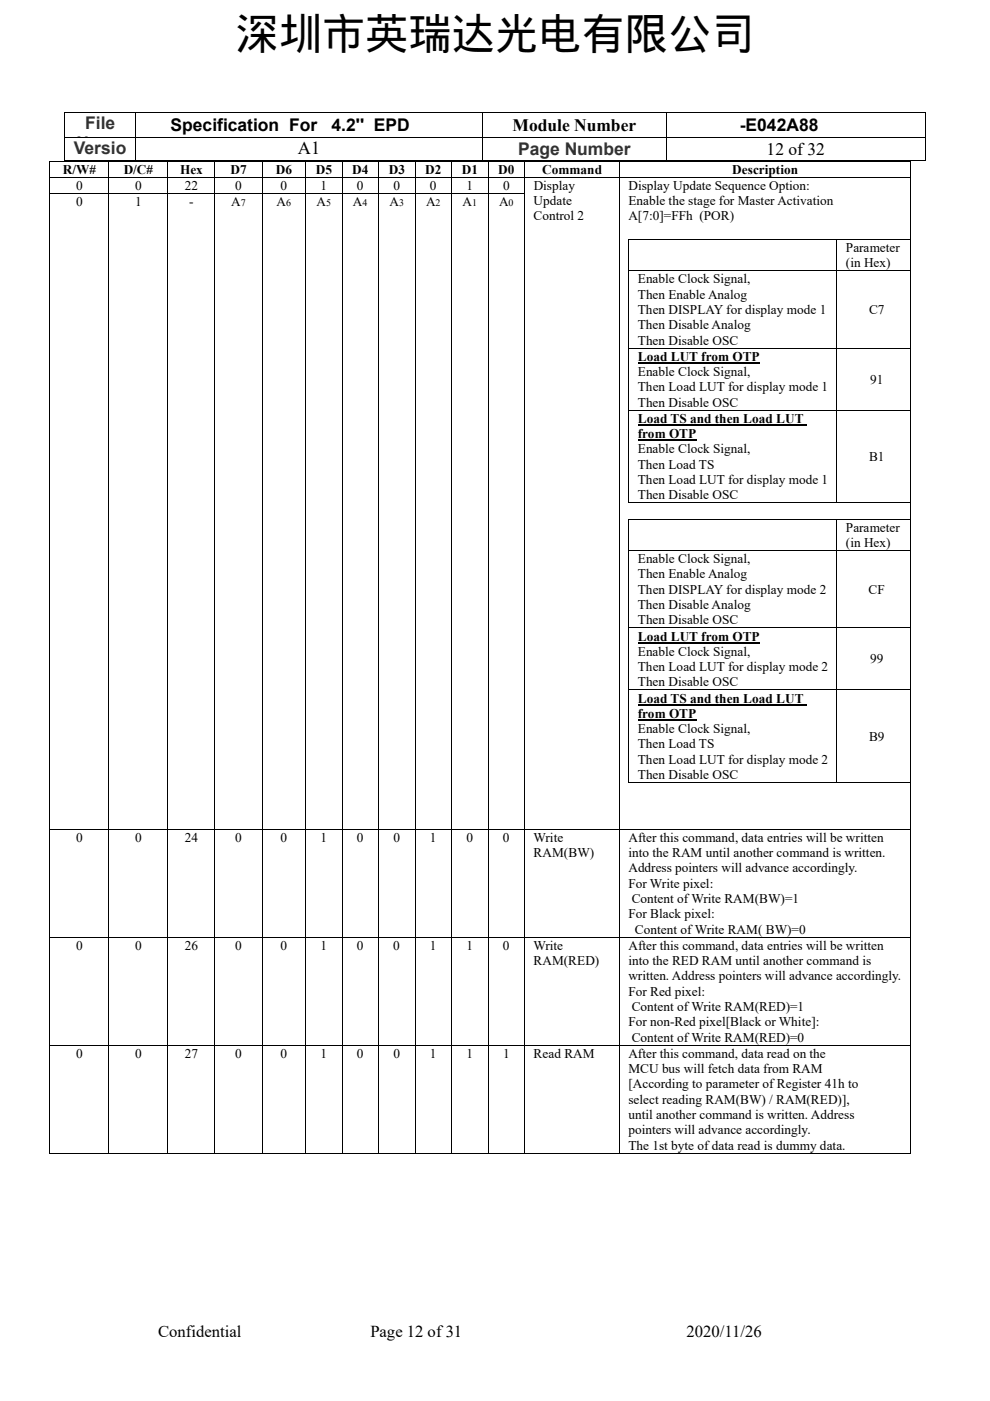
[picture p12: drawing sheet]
<svg xmlns="http://www.w3.org/2000/svg" width="210mm" height="297mm" viewBox="0 0 210 297" stroke-linecap="round" stroke-linejoin="round" font-family="sans-serif">
<defs><g id="words">
<text font-size="9.2" x="50" y="10.4">深圳市英瑞达光电有限公司</text>
<text font-size="3.9" x="63.2" y="32.7">A1</text>
<g font-size="3.7" fill="#333">
<text x="18.1" y="27.3">File</text>
<text x="15.7" y="32.6">Versio</text>
<text x="16.2" y="31.6">N</text>
<text x="109.9" y="32.9">Page Number</text>
</g>
<g font-size="3.7">
<text x="36.2" y="27.7">Specification For</text>
<text x="70.3" y="27.7">4.2'' EPD</text>
<text x="108.7" y="27.7">Module Number</text>
<text x="156.9" y="27.7">-E042A88</text>
<text x="162.6" y="32.8">12 of 32</text>
</g>
<g font-size="3.5">
<text x="33.6" y="283.5">Confidential</text>
<text x="78.6" y="283.5">Page 12 of 31</text>
<text x="145.6" y="283.5">2020/11/26</text>
</g>
<g font-size="2.8">
<text x="13.3" y="36.9">R/W#</text>
<text x="16.2" y="40.2">0</text>
<text x="26.2" y="36.9">D/C#</text>
<text x="28.6" y="40.2">0</text>
<text x="38.2" y="36.9">Hex</text>
<text x="39.2" y="40.2">22</text>
<text x="48.9" y="36.9">D7</text>
<text x="49.9" y="40.2">0</text>
<text x="58.5" y="36.9">D6</text>
<text x="59.5" y="40.2">0</text>
<text x="67" y="36.9">D5</text>
<text x="68" y="40.2">1</text>
<text x="74.7" y="36.9">D4</text>
<text x="75.7" y="40.2">0</text>
<text x="82.5" y="36.9">D3</text>
<text x="83.4" y="40.2">0</text>
<text x="90.2" y="36.9">D2</text>
<text x="91.2" y="40.2">0</text>
<text x="97.9" y="36.9">D1</text>
<text x="98.9" y="40.2">1</text>
<text x="105.7" y="36.9">D0</text>
<text x="106.7" y="40.2">0</text>
<text x="113.2" y="40.2">Display</text>
<text x="115" y="36.9">Command</text>
<text x="133.3" y="40.2">Display Update Sequence Option:</text>
<text x="155.3" y="36.9">Description</text>
<text x="16.2" y="43.7">0</text>
<text x="28.6" y="43.7">1</text>
<text x="40.1" y="43.7">-</text>
<text x="49" y="43.7">A</text>
<text x="58.7" y="43.7">A</text>
<text x="67.1" y="43.7">A</text>
<text x="74.9" y="43.7">A</text>
<text x="82.6" y="43.7">A</text>
<text x="90.4" y="43.7">A</text>
<text x="98.1" y="43.7">A</text>
<text x="105.9" y="43.7">A</text>
<text x="113.2" y="43.5">Update</text>
<text x="113.2" y="46.7">Control 2</text>
<text x="133.3" y="43.5">Enable the stage for Master Activation</text>
<text x="133.3" y="46.7">A[7:0]=FFh (POR)</text>
<text x="179.4" y="53.4">Parameter</text>
<text x="179.4" y="56.6">(in Hex)</text>
<text x="135.3" y="60.1">Enable Clock Signal,</text>
<text x="135.3" y="63.3">Then Enable Analog</text>
<text x="135.3" y="66.5">Then DISPLAY for display mode 1</text>
<text x="135.3" y="69.8">Then Disable Analog</text>
<text x="184.3" y="66.5">C7</text>
<text x="135.3" y="73">Then Disable OSC</text>
<text x="135.3" y="76.5">Load LUT from OTP</text>
<text x="135.3" y="79.7">Enable Clock Signal,</text>
<text x="135.3" y="83">Then Load LUT for display mode 1</text>
<text x="184.6" y="81.3">91</text>
<text x="135.3" y="86.2">Then Disable OSC</text>
<text x="135.3" y="89.7">Load TS and then Load LUT</text>
<text x="135.3" y="92.9">from OTP</text>
<text x="135.3" y="96.1">Enable Clock Signal,</text>
<text x="135.3" y="99.4">Then Load TS</text>
<text x="184.3" y="97.7">B1</text>
<text x="135.3" y="102.6">Then Load LUT for display mode 1</text>
<text x="135.3" y="105.9">Then Disable OSC</text>
<text x="179.4" y="112.7">Parameter</text>
<text x="135.3" y="119.4">Enable Clock Signal,</text>
<text x="179.4" y="115.9">(in Hex)</text>
<text x="135.3" y="122.6">Then Enable Analog</text>
<text x="135.3" y="125.9">Then DISPLAY for display mode 2</text>
<text x="184.2" y="125.9">CF</text>
<text x="135.3" y="129.1">Then Disable Analog</text>
<text x="135.3" y="132.3">Then Disable OSC</text>
<text x="135.3" y="135.8">Load LUT from OTP</text>
<text x="135.3" y="139">Enable Clock Signal,</text>
<text x="135.3" y="142.3">Then Load LUT for display mode 2</text>
<text x="184.6" y="140.6">99</text>
<text x="135.3" y="145.5">Then Disable OSC</text>
<text x="135.3" y="149">Load TS and then Load LUT</text>
<text x="135.3" y="152.2">from OTP</text>
<text x="135.3" y="155.4">Enable Clock Signal,</text>
<text x="135.3" y="158.7">Then Load TS</text>
<text x="135.3" y="161.9">Then Load LUT for display mode 2</text>
<text x="184.3" y="157">B9</text>
<text x="135.3" y="165.1">Then Disable OSC</text>
<text x="16.2" y="178.5">0</text>
<text x="28.6" y="178.5">0</text>
<text x="39.2" y="178.5">24</text>
<text x="49.9" y="178.5">0</text>
<text x="59.5" y="178.5">0</text>
<text x="68" y="178.5">1</text>
<text x="75.7" y="178.5">0</text>
<text x="83.4" y="178.5">0</text>
<text x="91.2" y="178.5">1</text>
<text x="98.9" y="178.5">0</text>
<text x="106.7" y="178.5">0</text>
<text x="113.2" y="178.5">Write</text>
<text x="133.3" y="178.5">After this command, data entries will be written</text>
<text x="113.2" y="181.7">RAM(BW)</text>
<text x="133.3" y="181.7">into the RAM until another command is written.</text>
<text x="133.3" y="185">Address pointers will advance accordingly.</text>
<text x="133.3" y="188.2">For Write pixel:</text>
<text x="134" y="191.5">Content of Write RAM(BW)=1</text>
<text x="133.3" y="194.7">For Black pixel:</text>
<text x="134.7" y="198">Content of Write RAM( BW)=0</text>
<text x="16.2" y="201.4">0</text>
<text x="28.6" y="201.4">0</text>
<text x="39.2" y="201.4">26</text>
<text x="49.9" y="201.4">0</text>
<text x="59.5" y="201.4">0</text>
<text x="68" y="201.4">1</text>
<text x="75.7" y="201.4">0</text>
<text x="83.4" y="201.4">0</text>
<text x="91.2" y="201.4">1</text>
<text x="98.9" y="201.4">1</text>
<text x="106.7" y="201.4">0</text>
<text x="113.1" y="201.4">Write</text>
<text x="133.3" y="201.4">After this command, data entries will be written</text>
<text x="113.2" y="204.6">RAM(RED)</text>
<text x="133.3" y="204.6">into the RED RAM until another command is</text>
<text x="133.3" y="207.9">written. Address pointers will advance accordingly.</text>
<text x="133.3" y="211.1">For Red pixel:</text>
<text x="134" y="214.4">Content of Write RAM(RED)=1</text>
<text x="133.3" y="217.6">For non-Red pixel[Black or White]:</text>
<text x="134" y="220.9">Content of Write RAM(RED)=0</text>
<text x="16.2" y="224.3">0</text>
<text x="28.6" y="224.3">0</text>
<text x="39.2" y="224.3">27</text>
<text x="49.9" y="224.3">0</text>
<text x="59.5" y="224.3">0</text>
<text x="68" y="224.3">1</text>
<text x="75.7" y="224.3">0</text>
<text x="83.4" y="224.3">0</text>
<text x="91.2" y="224.3">1</text>
<text x="98.9" y="224.3">1</text>
<text x="106.7" y="224.3">1</text>
<text x="113.2" y="224.3">Read RAM</text>
<text x="133.3" y="224.3">After this command, data read on the</text>
<text x="133.3" y="227.5">MCU bus will fetch data from RAM</text>
<text x="133.3" y="230.8">[According to parameter of Register 41h to</text>
<text x="133.3" y="234">select reading RAM(BW) / RAM(RED)],</text>
<text x="133.3" y="237.3">until another command is written. Address</text>
<text x="133.3" y="240.5">pointers will advance accordingly.</text>
<text x="133.3" y="243.7">The 1st byte of data read is dummy data.</text>
</g>
<g font-size="2.1">
<text x="51.1" y="43.7">7</text>
<text x="60.7" y="43.7">6</text>
<text x="69.2" y="43.7">5</text>
<text x="76.9" y="43.7">4</text>
<text x="84.6" y="43.7">3</text>
<text x="92.4" y="43.7">2</text>
<text x="100.1" y="43.7">1</text>
<text x="107.9" y="43.7">0</text>
</g>
</g></defs>
<path d="M10.5 34.1h.2v.1h-.2zM13.7 23.7h.1v.1h-.1zM193 34.1h.2v.1h-.2zM196.2 23.7h.2v.1h-.2zM196.2 29h.2v.1h-.2zM196.2 33.9h.2v.2h-.2zM131.3 40.9h.2v.2h-.2zM133.3 50.7h.2v.1h-.2zM193 40.9h.2v.2h-.2zM133.3 110h.2v.1h-.2zM193 244.4h.2v.2h-.2z" fill="#000"/>
<g fill="none" stroke="#000" stroke-width=".21">
<path d="M10.5 34.2h182.7M10.5 37.6h182.7M10.6 34.2v3.3M10.6 37.7v3.2M13.7 29.1h182.5M13.7 34h15M13.8 23.8v5.2M13.8 29.1v5M23.1 34.2v3.3M23.1 37.7v3.2M28.7 23.8v5.2M28.7 29.1v5"/>
<path d="M28.8 34h73.5M35.6 34.2v3.3M35.6 37.7v3.2M45.6 34.2v3.3M45.6 37.7v3.2M55.6 34.2v3.3M55.6 37.7v3.2M64.8 34.2v3.3M64.8 37.7v3.2M72.6 34.2v3.3M72.6 37.7v3.2M80.3 34.2v3.3"/>
<path d="M80.3 37.7v3.2M88 34.2v3.3M88 37.7v3.2M95.8 34.2v3.3M95.8 37.7v3.2M102.4 23.8v5.2M102.4 29.1v5M102.5 34h38.7M103.5 34.2v3.3M103.5 37.7v3.2M111.3 34.2v3.3M111.3 37.7v3.2"/>
<path d="M131.4 34.2v3.3M131.4 37.7v3.2M141.3 23.8v5.2M141.3 29.1v5M141.4 34h54.8M193.1 34.2v3.3M193.1 37.7v3.2M196.2 23.7h-182.5M196.3 23.8v5.2M196.3 29.1v5M10.5 41h100.9M10.6 41.1v134.6"/>
<path d="M23.1 41.1v134.6M35.6 41.1v134.6M45.6 41.1v134.6M55.6 41.1v134.6M64.8 41.1v134.6M72.6 41.1v134.6M80.3 41.1v134.6M88 41.1v134.6M95.8 41.1v134.6M103.5 41.1v134.6M111.3 41.1v134.6M131.4 41.1v134.6"/>
<path d="M133.3 50.7h59.7M133.3 57.4h59.7M133.4 50.8v6.5M133.4 57.5v16.2M177.5 50.8v6.5M177.5 57.5v16.2M193.1 41.1v134.6M133.3 73.8h59.7M133.4 73.9v13M177.5 73.9v13M133.3 87h59.7M133.4 87.1v19.6"/>
<path d="M177.5 87.1v19.6M133.3 106.6h44.1M133.3 110h59.7M133.3 116.7h59.7M133.4 110.1v6.5M133.4 116.8v16.2M177.5 110.1v6.5M177.5 116.8v16.2M177.6 106.6h15.4M133.3 133.1h59.7M133.4 133.2v13M177.5 133.2v13"/>
<path d="M133.3 146.3h59.7M133.4 146.3v19.7M177.5 146.3v19.7M10.5 175.8h182.7M10.6 175.9v22.7M23.1 175.9v22.7M35.6 175.9v22.7M45.6 175.9v22.7M55.6 175.9v22.7M64.8 175.9v22.7M72.6 175.9v22.7M80.3 175.9v22.7"/>
<path d="M88 175.9v22.7M95.8 175.9v22.7M103.5 175.9v22.7M111.3 175.9v22.7M131.4 175.9v22.7M133.3 165.9h44.1M177.6 165.9h15.4M193.1 175.9v22.7M10.5 198.7h182.7M10.6 198.8v22.7M23.1 198.8v22.7M35.6 198.8v22.7"/>
<path d="M45.6 198.8v22.7M55.6 198.8v22.7M64.8 198.8v22.7M72.6 198.8v22.7M80.3 198.8v22.7M88 198.8v22.7M95.8 198.8v22.7M103.5 198.8v22.7M111.3 198.8v22.7M131.4 198.8v22.7M193.1 198.8v22.7M10.5 221.6h182.7"/>
<path d="M10.6 221.7v22.9M23.1 221.7v22.9M35.6 221.7v22.9M45.6 221.7v22.9M55.6 221.7v22.9M64.8 221.7v22.9M72.6 221.7v22.9M80.3 221.7v22.9M88 221.7v22.9M95.8 221.7v22.9M103.5 221.7v22.9M111.3 221.7v22.9"/>
<path d="M131.4 221.7v22.9M193.1 221.7v22.9M10.5 244.5h12.5M23.2 244.5h12.3M35.7 244.5h9.8M45.7 244.5h9.8M55.7 244.5h9M64.9 244.5h7.6M72.6 244.5h7.6M80.4 244.5h7.5M88.1 244.5h7.6M95.9 244.5h7.5"/>
<path d="M103.6 244.5h7.6M111.4 244.5h19.9M131.5 244.5h61.5"/>
</g>
<path d="M135.3 77h25.8M135.3 90.1h35.8M135.3 93.4h12.4M135.3 136.3h25.8M135.3 149.4h35.8M135.3 152.7h12.4" fill="none" stroke="#000" stroke-width=".28"/>
<use href="#words"/>
</svg>
